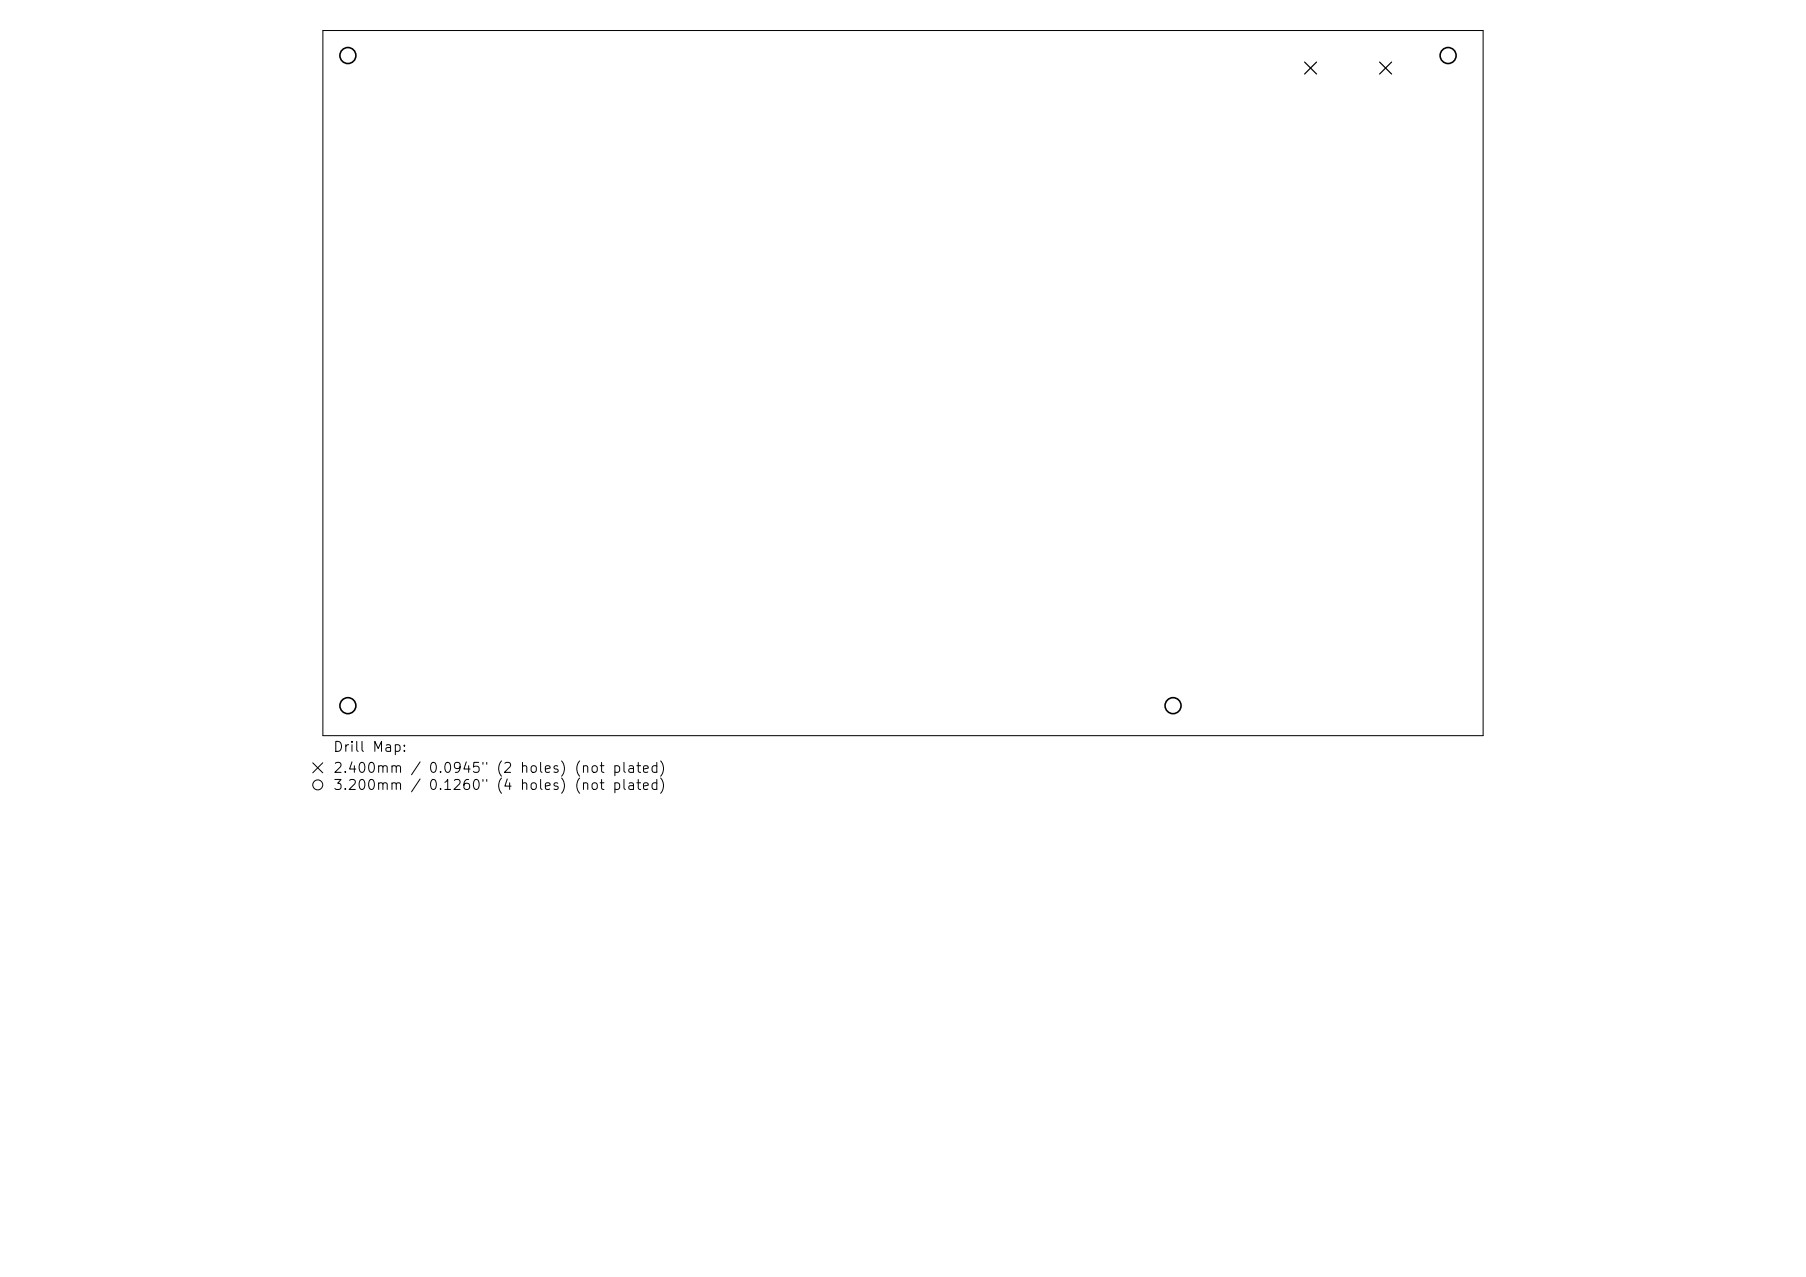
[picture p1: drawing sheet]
<svg xmlns="http://www.w3.org/2000/svg" width="297mm" height="210mm" viewBox="0 0 297 210" stroke-linecap="round" stroke-linejoin="round" font-family="sans-serif">
<defs><g id="words">
<g font-size="1.6">
<text x="54.7" y="124.1">Drill Map:</text>
<text x="54.7" y="127.5">2.400mm / 0.0945&quot; (2 holes) (not plated)</text>
<text x="54.7" y="130.3">3.200mm / 0.1260&quot; (4 holes) (not plated)</text>
</g>
</g></defs>
<g fill="none" stroke="#000" stroke-width=".16">
<path d="M53.1 5h190.8v116h-190.8zM51.4 125.4l1.7 1.7M53.1 125.4l-1.7 1.7"/>
<circle cx="52.3" cy="129.1" r=".82"/>
</g>
<path d="M214.5 10.2l2 2M216.5 10.2l-2 2M226.9 10.2l2 2M228.9 10.2l-2 2" fill="none" stroke="#000" stroke-width=".2"/>
<g fill="none" stroke="#000" stroke-width=".26">
<circle cx="57.2" cy="9.1" r="1.32"/>
<circle cx="238.1" cy="9.1" r="1.32"/>
<circle cx="57.2" cy="116" r="1.32"/>
<circle cx="192.9" cy="116" r="1.32"/>
</g>
<use href="#words"/>
</svg>
